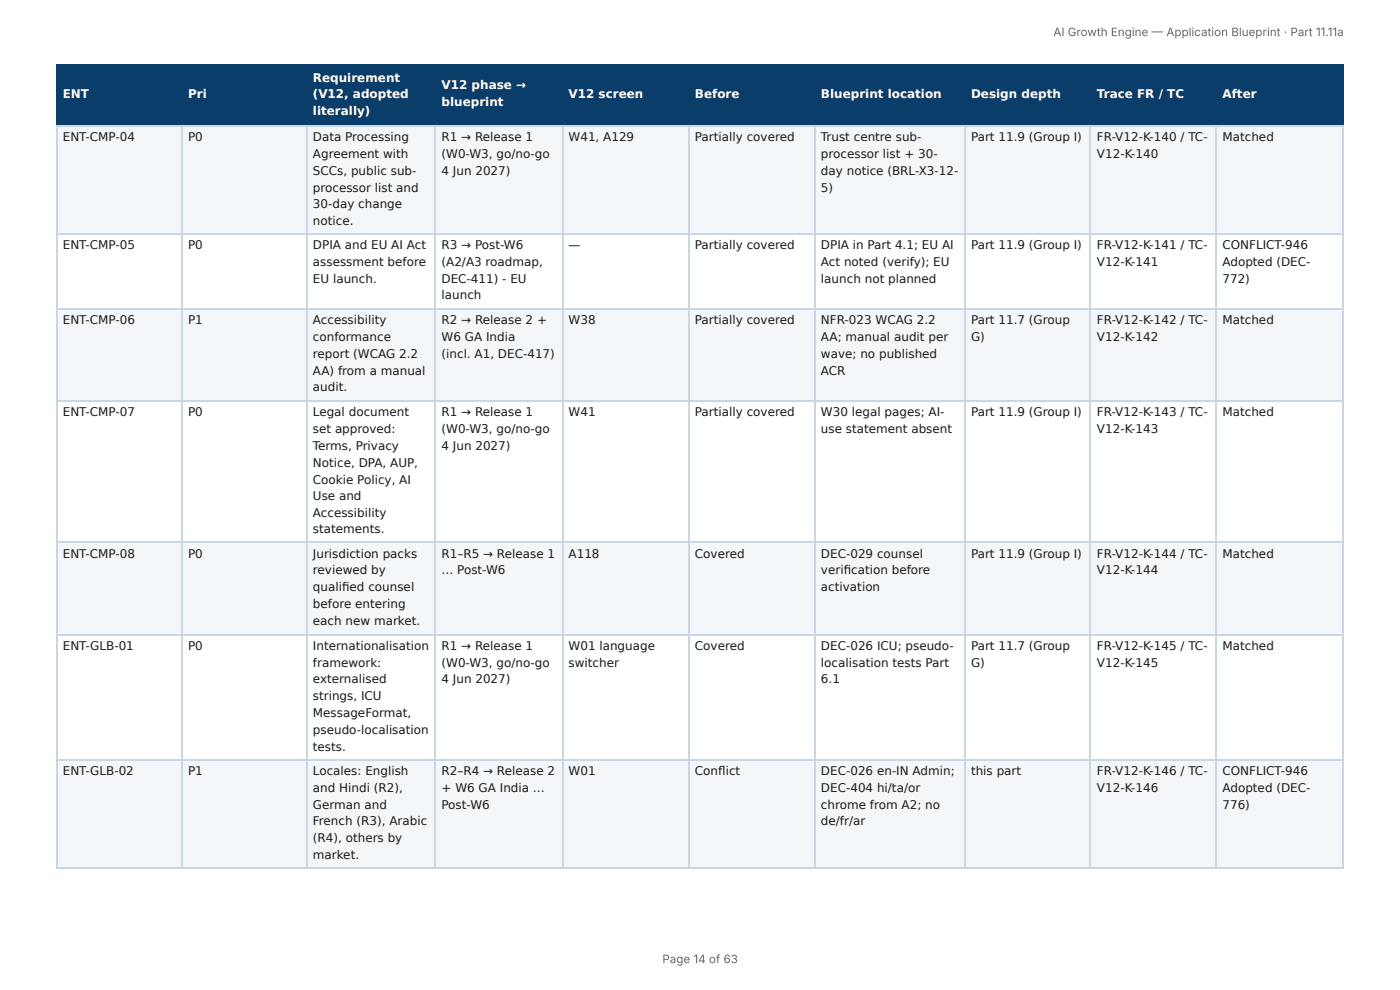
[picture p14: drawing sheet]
<svg xmlns="http://www.w3.org/2000/svg" width="297mm" height="210mm" viewBox="0 0 297 210" stroke-linecap="round" stroke-linejoin="round" font-family="sans-serif">
<defs><g id="words">
<g font-size="2.5" fill="#666">
<text x="223.7" y="7.7">AI Growth Engine — Application Blueprint · Part 11.11a</text>
<text x="140.7" y="204.5">Page 14 of 63</text>
</g>
<g font-size="2.5" fill="#fff">
<text x="66.5" y="17.3">Requirement</text>
<text x="13.3" y="20.9">ENT</text>
<text x="39.9" y="20.9">Pri</text>
<text x="66.5" y="20.9">(V12, adopted</text>
<text x="93.8" y="19">V12 phase →</text>
<text x="93.8" y="22.6">blueprint</text>
<text x="120.8" y="20.9">V12 screen</text>
<text x="147.6" y="20.9">Before</text>
<text x="174.4" y="20.9">Blueprint location</text>
<text x="206.2" y="20.9">Design depth</text>
<text x="233" y="20.9">Trace FR / TC</text>
<text x="259.6" y="20.9">After</text>
<text x="66.5" y="24.5">literally)</text>
</g>
<g font-size="2.5" fill="#1a1a1a">
<text x="13.3" y="30">ENT-CMP-04</text>
<text x="39.9" y="30">P0</text>
<text x="66.5" y="30">Data Processing</text>
<text x="93.8" y="30">R1 → Release 1</text>
<text x="120.8" y="30">W41, A129</text>
<text x="147.6" y="30">Partially covered</text>
<text x="174.4" y="30">Trust centre sub-</text>
<text x="206.2" y="30">Part 11.9 (Group I)</text>
<text x="233" y="30">FR-V12-K-140 / TC-</text>
<text x="259.6" y="30">Matched</text>
<text x="66.5" y="33.5">Agreement with</text>
<text x="93.8" y="33.5">(W0-W3, go/no-go</text>
<text x="174.4" y="33.5">processor list + 30-</text>
<text x="233" y="33.5">V12-K-140</text>
<text x="66.5" y="37.1">SCCs, public sub-</text>
<text x="66.5" y="40.7">processor list and</text>
<text x="93.8" y="37.1">4 Jun 2027)</text>
<text x="174.4" y="37.1">day notice (BRL-X3-12-</text>
<text x="174.4" y="40.7">5)</text>
<text x="66.5" y="44.3">30-day change</text>
<text x="66.5" y="47.8">notice.</text>
<text x="13.3" y="52.9">ENT-CMP-05</text>
<text x="39.9" y="52.9">P0</text>
<text x="66.5" y="52.9">DPIA and EU AI Act</text>
<text x="93.8" y="52.9">R3 → Post-W6</text>
<text x="120.8" y="52.9">—</text>
<text x="147.6" y="52.9">Partially covered</text>
<text x="174.4" y="52.9">DPIA in Part 4.1; EU AI</text>
<text x="206.2" y="52.9">Part 11.9 (Group I)</text>
<text x="233" y="52.9">FR-V12-K-141 / TC-</text>
<text x="259.6" y="52.9">CONFLICT-946</text>
<text x="66.5" y="56.4">assessment before</text>
<text x="93.8" y="56.4">(A2/A3 roadmap,</text>
<text x="174.4" y="56.4">Act noted (verify); EU</text>
<text x="233" y="56.4">V12-K-141</text>
<text x="259.6" y="56.4">Adopted (DEC-</text>
<text x="66.5" y="60">EU launch.</text>
<text x="93.8" y="60">DEC-411) - EU</text>
<text x="93.8" y="63.6">launch</text>
<text x="174.4" y="60">launch not planned</text>
<text x="259.6" y="60">772)</text>
<text x="13.3" y="68.8">ENT-CMP-06</text>
<text x="39.9" y="68.8">P1</text>
<text x="66.5" y="68.8">Accessibility</text>
<text x="93.8" y="68.8">R2 → Release 2 +</text>
<text x="120.8" y="68.8">W38</text>
<text x="147.6" y="68.8">Partially covered</text>
<text x="174.4" y="68.8">NFR-023 WCAG 2.2</text>
<text x="206.2" y="68.8">Part 11.7 (Group</text>
<text x="233" y="68.8">FR-V12-K-142 / TC-</text>
<text x="259.6" y="68.8">Matched</text>
<text x="66.5" y="72.4">conformance</text>
<text x="66.5" y="76">report (WCAG 2.2</text>
<text x="93.8" y="72.4">W6 GA India</text>
<text x="93.8" y="76">(incl. A1, DEC-417)</text>
<text x="174.4" y="72.4">AA; manual audit per</text>
<text x="174.4" y="76">wave; no published</text>
<text x="206.2" y="72.4">G)</text>
<text x="233" y="72.4">V12-K-142</text>
<text x="66.5" y="79.6">AA) from a manual</text>
<text x="66.5" y="83.1">audit.</text>
<text x="174.4" y="79.6">ACR</text>
<text x="13.3" y="88.4">ENT-CMP-07</text>
<text x="39.9" y="88.4">P0</text>
<text x="66.5" y="88.4">Legal document</text>
<text x="93.8" y="88.4">R1 → Release 1</text>
<text x="120.8" y="88.4">W41</text>
<text x="147.6" y="88.4">Partially covered</text>
<text x="174.4" y="88.4">W30 legal pages; AI-</text>
<text x="206.2" y="88.4">Part 11.9 (Group I)</text>
<text x="233" y="88.4">FR-V12-K-143 / TC-</text>
<text x="259.6" y="88.4">Matched</text>
<text x="66.5" y="92">set approved:</text>
<text x="66.5" y="95.5">Terms, Privacy</text>
<text x="93.8" y="92">(W0-W3, go/no-go</text>
<text x="93.8" y="95.5">4 Jun 2027)</text>
<text x="174.4" y="92">use statement absent</text>
<text x="233" y="92">V12-K-143</text>
<text x="66.5" y="99.1">Notice, DPA, AUP,</text>
<text x="66.5" y="102.7">Cookie Policy, AI</text>
<text x="66.5" y="106.3">Use and</text>
<text x="66.5" y="109.8">Accessibility</text>
<text x="66.5" y="113.2">statements.</text>
<text x="13.3" y="118.4">ENT-CMP-08</text>
<text x="39.9" y="118.4">P0</text>
<text x="66.5" y="118.4">Jurisdiction packs</text>
<text x="93.8" y="118.4">R1–R5 → Release 1</text>
<text x="120.8" y="118.4">A118</text>
<text x="147.6" y="118.4">Covered</text>
<text x="174.4" y="118.4">DEC-029 counsel</text>
<text x="206.2" y="118.4">Part 11.9 (Group I)</text>
<text x="233" y="118.4">FR-V12-K-144 / TC-</text>
<text x="259.6" y="118.4">Matched</text>
<text x="66.5" y="122">reviewed by</text>
<text x="66.5" y="125.6">qualifi ed counsel</text>
<text x="93.8" y="122">… Post-W6</text>
<text x="174.4" y="122">verifi cation before</text>
<text x="174.4" y="125.6">activation</text>
<text x="233" y="122">V12-K-144</text>
<text x="66.5" y="129.1">before entering</text>
<text x="13.3" y="138">ENT-GLB-01</text>
<text x="39.9" y="138">P0</text>
<text x="66.5" y="132.7">each new market.</text>
<text x="66.5" y="138">Internationalisation</text>
<text x="93.8" y="138">R1 → Release 1</text>
<text x="120.8" y="138">W01 language</text>
<text x="147.6" y="138">Covered</text>
<text x="174.4" y="138">DEC-026 ICU; pseudo-</text>
<text x="206.2" y="138">Part 11.7 (Group</text>
<text x="233" y="138">FR-V12-K-145 / TC-</text>
<text x="259.6" y="138">Matched</text>
<text x="66.5" y="141.5">framework:</text>
<text x="93.8" y="141.5">(W0-W3, go/no-go</text>
<text x="120.8" y="141.5">switcher</text>
<text x="174.4" y="141.5">localisation tests Part</text>
<text x="206.2" y="141.5">G)</text>
<text x="233" y="141.5">V12-K-145</text>
<text x="66.5" y="145.1">externalised</text>
<text x="66.5" y="148.7">strings, ICU</text>
<text x="93.8" y="145.1">4 Jun 2027)</text>
<text x="174.4" y="145.1">6.1</text>
<text x="66.5" y="152.3">MessageFormat,</text>
<text x="66.5" y="155.8">pseudo-localisation</text>
<text x="66.5" y="159.4">tests.</text>
<text x="13.3" y="164.7">ENT-GLB-02</text>
<text x="39.9" y="164.7">P1</text>
<text x="66.5" y="164.7">Locales: English</text>
<text x="93.8" y="164.7">R2–R4 → Release 2</text>
<text x="120.8" y="164.7">W01</text>
<text x="147.6" y="164.7">Confl ict</text>
<text x="174.4" y="164.7">DEC-026 en-IN Admin;</text>
<text x="206.2" y="164.7">this part</text>
<text x="233" y="164.7">FR-V12-K-146 / TC-</text>
<text x="259.6" y="164.7">CONFLICT-946</text>
<text x="66.5" y="168.2">and Hindi (R2),</text>
<text x="66.5" y="171.8">German and</text>
<text x="93.8" y="168.2">+ W6 GA India …</text>
<text x="93.8" y="171.8">Post-W6</text>
<text x="174.4" y="168.2">DEC-404 hi/ta/or</text>
<text x="174.4" y="171.8">chrome from A2; no</text>
<text x="233" y="168.2">V12-K-146</text>
<text x="259.6" y="168.2">Adopted (DEC-</text>
<text x="259.6" y="171.8">776)</text>
<text x="66.5" y="175.2">French (R3), Arabic</text>
<text x="66.5" y="178.7">(R4), others by</text>
<text x="174.4" y="175.2">de/fr/ar</text>
<text x="66.5" y="182.3">market.</text>
</g>
</g></defs>
<g fill="#0b3d6b">
<path d="M12.1 14h26.5v12.6h-26.5z"/>
<path d="M38.6 14h26.5v12.6h-26.5z"/>
<path d="M65.1 14h27.4v12.6h-27.4z"/>
<path d="M92.5 14h26.9v12.6h-26.9z"/>
<path d="M119.4 14h27v12.6h-27z"/>
<path d="M146.4 14h26.7v12.6h-26.7z"/>
<path d="M173.1 14h31.9v12.6h-31.9z"/>
<path d="M205 14h26.7v12.6h-26.7z"/>
<path d="M231.7 14h26.7v12.6h-26.7z"/>
<path d="M258.4 14h26.9v12.6h-26.9z"/>
</g>
<g fill="#f4f7fa">
<path d="M12.1 26.6h26.5v23.2h-26.5z"/>
<path d="M38.6 26.6h26.5v23.2h-26.5z"/>
<path d="M65.1 26.6h27.4v23.2h-27.4z"/>
<path d="M92.5 26.6h26.9v23.2h-26.9z"/>
<path d="M119.4 26.6h27v23.2h-27z"/>
<path d="M146.4 26.6h26.7v23.2h-26.7z"/>
<path d="M173.1 26.6h31.9v23.2h-31.9z"/>
<path d="M205 26.6h26.7v23.2h-26.7z"/>
<path d="M231.7 26.6h26.7v23.2h-26.7z"/>
<path d="M258.4 26.6h26.9v23.2h-26.9z"/>
<path d="M12.1 65.7h26.5v19.3h-26.5z"/>
<path d="M38.6 65.7h26.5v19.3h-26.5z"/>
<path d="M65.1 65.7h27.4v19.3h-27.4z"/>
<path d="M92.5 65.7h26.9v19.3h-26.9z"/>
<path d="M119.4 65.7h27v19.3h-27z"/>
<path d="M146.4 65.7h26.7v19.3h-26.7z"/>
<path d="M173.1 65.7h31.9v19.3h-31.9z"/>
<path d="M205 65.7h26.7v19.3h-26.7z"/>
<path d="M231.7 65.7h26.7v19.3h-26.7z"/>
<path d="M258.4 65.7h26.9v19.3h-26.9z"/>
<path d="M12.1 115.3h26.5v19.6h-26.5z"/>
<path d="M38.6 115.3h26.5v19.6h-26.5z"/>
<path d="M65.1 115.3h27.4v19.6h-27.4z"/>
<path d="M92.5 115.3h26.9v19.6h-26.9z"/>
<path d="M119.4 115.3h27v19.6h-27z"/>
<path d="M146.4 115.3h26.7v19.6h-26.7z"/>
<path d="M173.1 115.3h31.9v19.6h-31.9z"/>
<path d="M205 115.3h26.7v19.6h-26.7z"/>
<path d="M231.7 115.3h26.7v19.6h-26.7z"/>
<path d="M258.4 115.3h26.9v19.6h-26.9z"/>
<path d="M12.1 161.3h26.5v23.2h-26.5z"/>
<path d="M38.6 161.3h26.5v23.2h-26.5z"/>
<path d="M65.1 161.3h27.4v23.2h-27.4z"/>
<path d="M92.5 161.3h26.9v23.2h-26.9z"/>
<path d="M119.4 161.3h27v23.2h-27z"/>
<path d="M146.4 161.3h26.7v23.2h-26.7z"/>
<path d="M173.1 161.3h31.9v23.2h-31.9z"/>
<path d="M205 161.3h26.7v23.2h-26.7z"/>
<path d="M231.7 161.3h26.7v23.2h-26.7z"/>
<path d="M258.4 161.3h26.9v23.2h-26.9z"/>
</g>
<g fill="none" stroke="#0b3d6b" stroke-width=".24">
<path d="M11.9 13.9h273.4M12 13.8v13.1M38.7 13.8v13.1M65.2 13.8v13.1M92.4 13.8v13.1M119.5 13.8v13.1M146.2 13.8v13.1M173.2 13.8v13.1M204.9 13.8v13.1M231.6 13.8v13.1M258.3 13.8v13.1M285.2 13.8v13.1"/>
<path d="M11.9 26.8h273.4"/>
</g>
<g fill="none" stroke="#c9d6e3" stroke-width=".24">
<path d="M11.9 26.8h273.4M12 26.9v157.6M38.7 26.9v157.6M65.2 26.9v157.6M92.4 26.9v157.6M119.5 26.9v157.6M146.2 26.9v157.6M173.2 26.9v157.6M204.9 26.9v157.6M231.6 26.9v157.6M258.3 26.9v157.6M285.2 26.9v157.6"/>
<path d="M11.9 49.6h273.4M11.9 65.6h273.4M11.9 85.2h273.4M11.9 115.2h273.4M11.9 134.7h273.4M11.9 161.4h273.4M11.9 184.3h273.4"/>
</g>
<use href="#words"/>
</svg>
